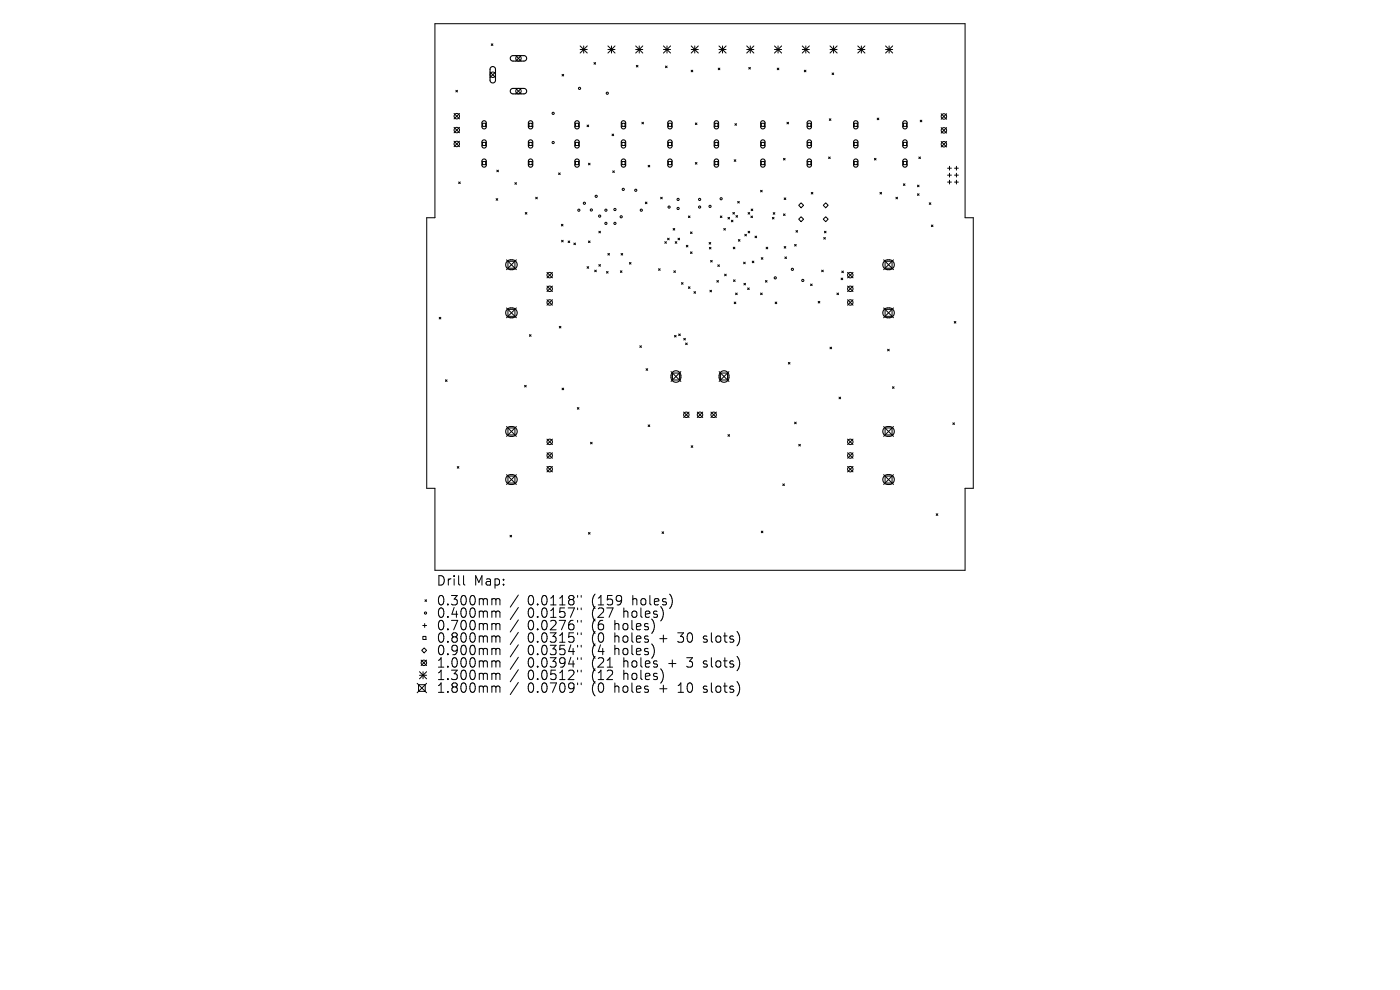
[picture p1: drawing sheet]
<svg xmlns="http://www.w3.org/2000/svg" width="297mm" height="210mm" viewBox="0 0 297 210" stroke-linecap="round" stroke-linejoin="round" font-family="sans-serif">
<defs><g id="words">
<g font-size="2.8">
<text x="92.5" y="124.5">Drill</text>
<text x="100.5" y="124.5">Map:</text>
<text x="92.5" y="128.7">0.300mm</text>
<text x="92.5" y="131.3">0.400mm</text>
<text x="111.9" y="128.7">0.0118&quot;</text>
<text x="111.9" y="131.3">0.0157&quot;</text>
<text x="125.7" y="128.7">(159</text>
<text x="125.7" y="131.3">(27</text>
<text x="132.5" y="131.3">holes)</text>
<text x="134.4" y="128.7">holes)</text>
<text x="92.5" y="134">0.700mm</text>
<text x="92.5" y="136.6">0.800mm</text>
<text x="111.9" y="134">0.0276&quot;</text>
<text x="111.9" y="136.6">0.0315&quot;</text>
<text x="125.7" y="134">(6</text>
<text x="125.7" y="136.6">(0</text>
<text x="130.6" y="134">holes)</text>
<text x="130.6" y="136.6">holes</text>
<text x="140.4" y="136.6">+</text>
<text x="144.6" y="136.6">30</text>
<text x="150.1" y="136.6">slots)</text>
<text x="92.5" y="139.3">0.900mm</text>
<text x="92.5" y="141.9">1.000mm</text>
<text x="111.9" y="139.3">0.0354&quot;</text>
<text x="111.9" y="141.9">0.0394&quot;</text>
<text x="125.7" y="139.3">(4</text>
<text x="125.7" y="141.9">(21</text>
<text x="130.6" y="139.3">holes)</text>
<text x="132.5" y="141.9">holes</text>
<text x="142.3" y="141.9">+</text>
<text x="146.5" y="141.9">3</text>
<text x="150.1" y="141.9">slots)</text>
<text x="92.5" y="144.5">1.300mm</text>
<text x="92.5" y="147.3">1.800mm</text>
<text x="111.9" y="144.5">0.0512&quot;</text>
<text x="111.9" y="147.3">0.0709&quot;</text>
<text x="125.7" y="144.5">(12</text>
<text x="125.7" y="147.3">(0</text>
<text x="130.6" y="147.3">holes</text>
<text x="132.5" y="144.5">holes)</text>
<text x="140.4" y="147.3">+</text>
<text x="144.6" y="147.3">10</text>
<text x="150.1" y="147.3">slots)</text>
</g>
</g></defs>
<g fill="none" stroke="#000" stroke-width=".21">
<path d="M92.3 5h112.4v41.2h1.8v57.4h-1.8v17.4h-112.4v-17.4h-1.8v-57.4h1.8zM96.7 19.2l.4 .3M97.1 19.2l-.4 .3M104 15.3l1.1 1.1M104.2 9.3l.4 .3M104.6 9.3l-.4 .3M105.1 15.3l-1.1 1.1M109.4 11.8l1.2 1.2M109.4 18.8l1.2 1.1M110.6 11.8l-1.2 1.2M110.6 18.8l-1.2 1.1M119.2 15.8l.4 .3"/>
<path d="M119.6 15.8l-.4 .3M123.1 9.7l1.5 1.6M123.1 10.5h1.5M123.8 9.7v1.6M124.6 9.7l-1.5 1.6M126 13.3l.4 .3M126.4 13.3l-.4 .3M129 10.5h1.5M129 9.7l1.5 1.6M129.7 9.7v1.6M130.5 9.7l-1.5 1.6M134.9 10.5h1.5"/>
<path d="M134.9 9.7l1.5 1.6M135 13.9l.3 .3M135.3 13.9l-.3 .3M135.6 9.7v1.6M136.4 9.7l-1.5 1.6M140.7 10.5h1.6M140.7 9.7l1.6 1.6M141.2 14l.3 .4M141.5 9.7v1.6M141.5 14l-.3 .4M142.3 9.7l-1.6 1.6M146.6 14.9l.4 .3"/>
<path d="M146.6 10.5h1.5M146.6 9.7l1.5 1.6M147 14.9l-.4 .3M147.4 9.7v1.6M148.1 9.7l-1.5 1.6M152.4 14.4l.3 .4M152.5 10.5h1.5M152.5 9.7l1.5 1.6M152.7 14.4l-.3 .4M153.3 9.7v1.6M154 9.7l-1.5 1.6M158.4 10.5h1.5"/>
<path d="M158.4 9.7l1.5 1.6M158.8 14.3l.4 .4M159.2 9.7v1.6M159.2 14.3l-.4 .4M159.9 9.7l-1.5 1.6M164.3 10.5h1.5M164.3 9.7l1.5 1.6M164.9 14.4l.3 .4M165.1 9.7v1.6M165.2 14.4l-.3 .4M165.8 9.7l-1.5 1.6M170.2 10.5h1.5"/>
<path d="M170.2 9.7l1.5 1.6M170.6 14.9l.4 .3M170.9 9.7v1.6M171 14.9l-.4 .3M171.7 9.7l-1.5 1.6M176.1 10.5h1.5M176.1 9.7l1.5 1.6M176.5 15.5l.4 .3M176.8 9.7v1.6M176.9 15.5l-.4 .3M177.6 9.7l-1.5 1.6M182 10.5h1.5"/>
<path d="M182 9.7l1.5 1.6M182.7 9.7v1.6M183.5 9.7l-1.5 1.6M187.9 10.5h1.5M187.9 9.7l1.5 1.6M188.6 9.7v1.6M189.4 9.7l-1.5 1.6M96.3 30l1.2 1.1M96.3 27l1.2 1.2M96.3 24.1l1.2 1.1M97.3 38.6l.3 .3M97.5 24.1l-1.2 1.1"/>
<path d="M97.5 27l-1.2 1.2M97.5 30l-1.2 1.1M97.6 38.6l-.3 .3M102.4 26.2h.6v.6h-.6zM102.4 30.2h.6v.7h-.6zM102.4 34.3h.6v.6h-.6zM105.4 36.1l.3 .3M105.7 36.1l-.3 .3M109.2 38.7l.4 .4M109.6 38.7l-.4 .4M112.2 26.2h.7v.6h-.7zM112.2 30.2h.7v.7h-.7z"/>
<path d="M112.2 34.3h.7v.6h-.7zM118.5 36.7l.3 .3M118.8 36.7l-.3 .3M122.1 26.2h.6v.6h-.6zM122.1 30.2h.6v.7h-.6zM122.1 34.3h.6v.6h-.6zM124.5 26.5l.4 .4M124.8 34.6l.4 .4M124.9 26.5l-.4 .4M125.2 34.6l-.4 .4M129.8 28.4l.4 .4M130 36.2l.3 .4"/>
<path d="M130.2 28.4l-.4 .4M130.3 36.2l-.3 .4M131.9 26.2h.7v.6h-.7zM131.9 30.2h.7v.7h-.7zM131.9 34.3h.7v.6h-.7zM136.2 25.9l.3 .4M136.5 25.9l-.3 .4M137.5 35.1l.3 .3M137.8 35.1l-.3 .3M141.8 26.2h.7v.6h-.7zM141.8 30.2h.7v.7h-.7zM141.8 34.3h.7v.6h-.7z"/>
<path d="M147.5 26.1l.4 .3M147.5 34.5l.4 .3M147.9 34.5l-.4 .3M147.9 26.1l-.4 .3M151.7 26.2h.6v.6h-.6zM151.7 30.2h.6v.7h-.6zM151.7 34.3h.6v.6h-.6zM155.8 33.9l.3 .3M155.9 26.2l.4 .4M156.1 33.9l-.3 .3M156.3 26.2l-.4 .4M161.5 26.2h.7v.6h-.7z"/>
<path d="M161.5 30.2h.7v.7h-.7zM161.5 34.3h.7v.6h-.7zM166.2 33.6l.4 .3M166.6 33.6l-.4 .3M166.9 25.9l.4 .4M167.3 25.9l-.4 .4M171.4 26.2h.6v.6h-.6zM171.4 30.2h.6v.7h-.6zM171.4 34.3h.6v.6h-.6zM175.8 33.3l.3 .3M175.9 25.2l.4 .3M176.1 33.3l-.3 .3"/>
<path d="M176.3 25.2l-.4 .3M181.2 26.2h.7v.6h-.7zM181.2 30.2h.7v.7h-.7zM181.2 34.3h.7v.6h-.7zM185.5 33.6l.3 .3M185.8 33.6l-.3 .3M186.1 25.1l.3 .3M186.4 25.1l-.3 .3M191.6 39l.4 .3M191.7 26.2h.6v.6h-.6zM191.7 30.2h.6v.7h-.6zM191.7 34.3h.6v.6h-.6z"/>
<path d="M192 39l-.4 .3M194.6 39.3l.4 .3M194.9 33.3l.4 .3M195 39.3l-.4 .3M195.2 25.5l.4 .3M195.3 33.3l-.4 .3M195.6 25.5l-.4 .3M199.7 24.1l1.1 1.2M199.7 27.1l1.1 1.1M199.7 30l1.1 1.2M200.8 24.1l-1.1 1.2M200.8 27.1l-1.1 1.1"/>
<path d="M200.8 30l-1.1 1.2M201 35.7h.8M201 37.2h.8M201 38.6h.8M201.4 35.3v.8M201.4 36.7v.9M201.4 38.2v.8M202.5 35.7h.8M202.5 37.2h.8M202.5 38.6h.8M202.9 35.3v.8M202.9 36.7v.9"/>
<path d="M202.9 38.2v.8M105.2 42.1l.4 .4M105.6 42.1l-.4 .4M107.5 55.1l2 2.1M107.8 55.4h1.4v1.5h-1.4zM109.5 55.1l-2 2.1M111.4 45.1l.4 .3M111.8 45.1l-.4 .3M113.6 41.8l.4 .4M114 41.8l-.4 .4M116 57.8l1.2 1.1M117.2 57.8l-1.2 1.1"/>
<path d="M119.1 47.6l.3 .3M119.1 51l.4 .3M119.4 47.6l-.3 .3M119.5 51l-.4 .3M120.5 51.1l.4 .4M120.9 51.1l-.4 .4M121.7 51.6l.4 .3M122.1 51.6l-.4 .3M124.5 56.6l.4 .3M124.8 51.1l.4 .4M124.9 56.6l-.4 .3M125.2 51.1l-.4 .4"/>
<path d="M126.2 57.3l.3 .3M126.5 57.3l-.3 .3M127 49.1l.4 .3M127 56.1l.4 .4M127.4 49.1l-.4 .3M127.4 56.1l-.4 .4M128.7 57.6l.3 .3M129 53.8l.3 .3M129 57.6l-.3 .3M129.3 53.8l-.3 .3M131.6 57.4l.4 .4M131.8 53.8l.3 .3"/>
<path d="M132 57.4l-.4 .4M132.1 53.8l-.3 .3M133.5 55.7l.4 .3M133.9 55.7l-.4 .3M136.9 42.9l.4 .3M137.3 42.9l-.4 .3M139.7 57l.4 .4M140.1 57l-.4 .4M140.1 41.8l.4 .4M140.5 41.8l-.4 .4M141 51.3l.4 .3M141.4 51.3l-.4 .3"/>
<path d="M141.6 50.5l.4 .4M142 50.5l-.4 .4M142.8 48.5l.3 .3M142.9 57.4l.4 .4M143.1 48.5l-.3 .3M143.2 51.3l.4 .3M143.3 57.4l-.4 .4M143.6 51.3l-.4 .3M143.8 50.5l.4 .4M144.2 50.5l-.4 .4M144.6 60l.3 .3M144.9 60l-.3 .3"/>
<path d="M145.6 52l.3 .4M145.9 52l-.3 .4M146 45.8l.4 .4M146.4 45.8l-.4 .4M146.5 49.2l.3 .3M146.5 53.4l.3 .4M146.8 49.2l-.3 .3M146.8 53.4l-.3 .4M150.4 51.4l.4 .4M150.5 52.5l.3 .3M150.7 55.2l.4 .4M150.8 51.4l-.4 .4"/>
<path d="M150.8 52.5l-.3 .3M151.1 55.2l-.4 .4M152.1 59.5l.3 .4M152.3 56.2l.3 .3M152.4 59.5l-.3 .4M152.6 56.2l-.3 .3M152.8 45.8l.4 .4M153.2 45.8l-.4 .4M153.5 48.5l.4 .3M153.7 58.2l.4 .3M153.9 48.5l-.4 .3M154.1 58.2l-.4 .3"/>
<path d="M154.4 46.1l.4 .4M154.8 46.1l-.4 .4M155.2 46.7l.3 .4M155.5 45.1l.3 .3M155.5 46.7l-.3 .4M155.6 52.4l.3 .4M155.6 59.4l.4 .3M155.8 45.1l-.3 .3M155.9 52.4l-.3 .4M156 59.4l-.4 .3M156.1 45.7l.4 .4M156.5 45.7l-.4 .4"/>
<path d="M156.5 42.7l.3 .4M156.6 50.8l.4 .4M156.8 42.7l-.3 .4M157 50.8l-.4 .4M157.7 55.6l.4 .4M158 49.7l.4 .4M158.1 55.6l-.4 .4M158.4 49.7l-.4 .4M158.7 45.1l.3 .3M158.7 49.1l.3 .3M159 45.1l-.3 .3M159 49.1l-.3 .3"/>
<path d="M159.3 45.8l.3 .4M159.3 44.3l.4 .4M159.6 55.4l.3 .3M159.6 45.8l-.3 .4M159.7 44.3l-.4 .4M159.9 55.4l-.3 .3M160.2 50.1l.3 .3M160.5 50.1l-.3 .3M161.4 40.4l.3 .3M161.5 54.6l.3 .4M161.7 40.4l-.3 .3M161.8 54.6l-.3 .4"/>
<path d="M162.4 59.5l.3 .4M162.5 52.4l.4 .4M162.7 59.5l-.3 .4M162.9 52.4l-.4 .4M163.9 46.1l.3 .4M164 45.1l.4 .4M164.2 46.1l-.3 .4M164.4 45.1l-.4 .4M166.2 45.4l.4 .3M166.4 42l.3 .3M166.4 52.3l.3 .3M166.5 54.5l.4 .4"/>
<path d="M166.6 45.4l-.4 .3M166.7 42l-.3 .3M166.7 52.3l-.3 .3M166.9 54.5l-.4 .4M168.6 51.9l.3 .3M168.9 48.9l.3 .4M168.9 51.9l-.3 .3M169.2 48.9l-.3 .4M169.4 43.6l.6-.6 .5 .6-.5 .5zM169.4 46.5l.6-.5 .5 .5-.5 .5zM172.1 40.8l.3 .4M172.4 40.8l-.3 .4"/>
<path d="M174.3 57.3l.4 .3M174.6 43.6l.6-.6 .5 .6-.5 .5zM174.6 46.5l.6-.5 .5 .5-.5 .5zM174.7 57.3l-.4 .3M174.8 50.4l.3 .3M174.9 49.1l.3 .3M175.1 50.4l-.3 .3M175.2 49.1l-.3 .3M178.4 59l.4 .3M178.6 57.5l.3 .3M178.8 59l-.4 .3M178.9 57.5l-.3 .3"/>
<path d="M179.8 57.8l1.2 1.1M181 57.8l-1.2 1.1M186.7 40.8l.3 .4M187 40.8l-.3 .4M187.5 55.1l2 2.1M187.8 55.4h1.4v1.5h-1.4zM189.5 55.1l-2 2.1M190.1 41.8l.3 .4M190.4 41.8l-.3 .4M194.6 41.1l.4 .4M195 41.1l-.4 .4M197.1 43l.4 .4"/>
<path d="M197.5 43l-.4 .4M197.6 47.7l.3 .4M197.9 47.7l-.3 .4M93.2 67.3l.3 .4M93.5 67.3l-.3 .4M107.5 65.3l2 2.1M107.8 65.6h1.4v1.5h-1.4zM109.5 65.3l-2 2.1M112.3 71l.4 .3M112.7 71l-.4 .3M116 60.7l1.2 1.1M116 63.6l1.2 1.1"/>
<path d="M117.2 60.7l-1.2 1.1M117.2 63.6l-1.2 1.1M118.6 69.2l.4 .4M119 69.2l-.4 .4M135.7 73.4l.4 .3M136.1 73.4l-.4 .3M137.1 78.2l.3 .4M137.4 78.2l-.3 .4M142.4 78.8l2 2.1M142.7 79.1h1.4v1.5h-1.4zM143.1 71.1l.3 .4M143.4 71.1l-.3 .4"/>
<path d="M144 70.8l.3 .4M144.3 70.8l-.3 .4M144.4 78.8l-2 2.1M145.1 71.8l.3 .3M145.4 71.8l-.3 .3M145.4 72.8l.4 .3M145.8 72.8l-.4 .3M146 60.8l.4 .4M146.4 60.8l-.4 .4M147.2 61.9l.4 .3M147.6 61.9l-.4 .3M150.6 61.6l.3 .3"/>
<path d="M150.9 61.6l-.3 .3M152.6 78.8l2 2.1M152.9 79.1h1.4v1.5h-1.4zM154.6 78.8l-2 2.1M155.8 64.1l.3 .3M156.1 62.2l.3 .3M156.1 64.1l-.3 .3M156.4 62.2l-.3 .3M157.8 60.1l.4 .3M158.2 60.1l-.4 .3M158.6 61.1l.4 .3M159 61.1l-.4 .3"/>
<path d="M161.4 62.2l.3 .3M161.7 62.2l-.3 .3M164.4 64.1l.4 .3M164.8 64.1l-.4 .3M167.2 76.9l.4 .3M167.6 76.9l-.4 .3M172 60.2l.3 .4M172.3 60.2l-.3 .4M173.6 63.9l.3 .4M173.9 63.9l-.3 .4M176.1 73.6l.3 .4M176.4 73.6l-.3 .4"/>
<path d="M177.5 62.2l.4 .3M177.9 62.2l-.4 .3M179.8 60.7l1.2 1.1M179.8 63.6l1.2 1.1M181 60.7l-1.2 1.1M181 63.6l-1.2 1.1M187.5 65.3l2 2.1M187.8 65.6h1.4v1.5h-1.4zM188.3 74.1l.3 .3M188.6 74.1l-.3 .3M189.5 65.3l-2 2.1M202.4 68.2l.4 .3"/>
<path d="M202.8 68.2l-.4 .3M94.5 80.6l.3 .3M94.8 80.6l-.3 .3M97 99l.4 .3M97.4 99l-.4 .3M107.5 90.5l2 2.1M107.8 90.8h1.4v1.5h-1.4zM109.5 90.5l-2 2.1M111.3 81.7l.3 .4M111.6 81.7l-.3 .4M116 93.1l1.2 1.2M116 96l1.2 1.2"/>
<path d="M116 98.9l1.2 1.2M117.2 93.1l-1.2 1.2M117.2 96l-1.2 1.2M117.2 98.9l-1.2 1.2M119.2 82.3l.4 .4M119.6 82.3l-.4 .4M122.5 86.5l.3 .3M122.8 86.5l-.3 .3M125.3 93.8l.3 .4M125.6 93.8l-.3 .4M137.5 90.1l.3 .4M137.8 90.1l-.3 .4"/>
<path d="M145 87.4l1.2 1.2M146.2 87.4l-1.2 1.2M146.6 94.6l.4 .3M147 94.6l-.4 .3M147.9 87.4l1.2 1.2M149.1 87.4l-1.2 1.2M150.8 87.4l1.2 1.2M152 87.4l-1.2 1.2M154.4 92.2l.4 .3M154.8 92.2l-.4 .3M168.6 89.5l.3 .4M168.9 89.5l-.3 .4"/>
<path d="M169.5 94.3l.3 .3M169.8 94.3l-.3 .3M178 84.2l.3 .4M178.3 84.2l-.3 .4M179.8 93.1l1.2 1.2M179.8 96l1.2 1.2M179.8 98.9l1.2 1.2M181 93.1l-1.2 1.2M181 96l-1.2 1.2M181 98.9l-1.2 1.2M187.5 90.5l2 2.1M187.8 90.8h1.4v1.5h-1.4z"/>
<path d="M189.3 82l.4 .4M189.5 90.5l-2 2.1M189.7 82l-.4 .4M202.1 89.7l.4 .3M202.5 89.7l-.4 .3M107.5 100.7l2 2.1M107.8 101h1.4v1.5h-1.4zM108.2 113.6l.3 .3M108.5 113.6l-.3 .3M109.5 100.7l-2 2.1M124.8 113l.4 .3M125.2 113l-.4 .3"/>
<path d="M140.4 112.8l.4 .4M140.8 112.8l-.4 .4M161.5 112.7l.3 .3M161.8 112.7l-.3 .3M166.1 102.7l.3 .3M166.4 102.7l-.3 .3M187.5 100.7l2 2.1M187.8 101h1.4v1.5h-1.4zM189.5 100.7l-2 2.1M198.6 109l.4 .3M199 109l-.4 .3M89.7 132.7h.8"/>
<path d="M89.7 135h.7v.7h-.7zM90 137.4l.5 .6-.5 .5-.5-.5zM90.1 132.3v.8M90.2 127.2l.3 .4M90.5 127.2l-.3 .4M98.3 122.1v1.7l.3 .3M104.6 127l.5 .1 .1 .2M104.6 129.6h.3l.3 .3M104.6 132.3h.3l.3 .3M104.6 134.9h.3l.3 .3M104.6 137.5l.5 .1 .1 .2M105.2 127.3l.3-.3 .5 .1 .1 1.2"/>
<path d="M105.2 127.3v1M105.2 129.9v1.1M105.2 132.6v1M105.2 135.2v1M105.2 137.8v1.1M105.2 129.9l.3-.3 .5 .1 .1 1.3M105.2 132.6l.3-.3 .5 .1 .1 1.2M105.2 135.2l.3-.3 .5 .1 .1 1.2M105.2 137.8l.3-.3 .5 .1 .1 1.3M110 126.2l-1.8 2.6M110 128.9l-1.8 2.5M110 131.5l-1.8 2.6"/>
<path d="M110 134.1l-1.8 2.6M110 136.8l-1.8 2.6M110 139.4l-1.8 2.6M122.5 126.3v.4M122.5 129v.3M122.5 131.6v.4M122.5 134.2v.4M122.5 136.9v.4M122.5 139.5v.4M123.3 126.3v.4M123.3 129v.3M123.3 131.6v.4"/>
<path d="M123.3 134.2v.4M123.3 136.9v.4M123.3 139.5v.4M149.2 136.1l.2 .1M149.3 135v.5M88.5 145l2 2M88.8 145.2h1.4v1.5h-1.4zM89 142.5l1.5 1.5M89 143.2h1.5M89.3 140l1.2 1.2M89.7 142.5v1.5M90.5 140l-1.2 1.2"/>
<path d="M90.5 142.5l-1.5 1.5M90.5 145l-2 2M104.6 140.2l.5 .1 .1 .2M104.6 142.8h.3l.3 .3M104.6 145.5l.5 .1 .1 .2M105.2 140.5v1M105.2 143.1v1.1M105.2 145.8v1.1M105.2 140.5l.3-.3 .5 .1 .1 1.2M105.2 143.1l.3-.3 .5 .1 .1 1.3M105.2 145.8l.3-.3 .5 .1 .1 1.3M110 142.1l-1.8 2.5"/>
<path d="M110 144.8l-1.8 2.5M122.5 142.2v.3M122.5 144.9v.3M123.3 142.2v.3M123.3 144.9v.3M149.2 141.4l.2 .1M149.2 146.8l.2 .1M149.3 140.3v.5M149.3 145.6v.5"/>
<circle cx="104.5" cy="15.9" r=".58"/>
<circle cx="110" cy="19.3" r=".58"/>
<circle cx="110" cy="12.4" r=".58"/>
<circle cx="122.9" cy="18.7" r=".23"/>
<circle cx="128.8" cy="19.8" r=".23"/>
<circle cx="96.9" cy="30.5" r=".58"/>
<circle cx="96.9" cy="27.6" r=".58"/>
<circle cx="96.9" cy="24.6" r=".58"/>
<circle cx="117.3" cy="30.2" r=".23"/>
<circle cx="117.3" cy="24" r=".23"/>
<circle cx="200.2" cy="24.7" r=".58"/>
<circle cx="200.2" cy="30.6" r=".58"/>
<circle cx="200.2" cy="27.7" r=".58"/>
<circle cx="116.6" cy="58.4" r=".58"/>
<circle cx="122.8" cy="44.6" r=".23"/>
<circle cx="124" cy="43.1" r=".23"/>
<circle cx="125.4" cy="44.5" r=".23"/>
<circle cx="126.5" cy="41.6" r=".23"/>
<circle cx="127.2" cy="45.8" r=".23"/>
<circle cx="128.5" cy="44.6" r=".23"/>
<circle cx="128.5" cy="47.4" r=".23"/>
<circle cx="130.5" cy="44.4" r=".23"/>
<circle cx="130.5" cy="47.4" r=".23"/>
<circle cx="131.8" cy="46" r=".23"/>
<circle cx="132.2" cy="40.2" r=".23"/>
<circle cx="134.9" cy="40.4" r=".23"/>
<circle cx="136.1" cy="44.6" r=".23"/>
<circle cx="141.9" cy="43.9" r=".23"/>
<circle cx="143.9" cy="42.3" r=".23"/>
<circle cx="143.9" cy="44.2" r=".23"/>
<circle cx="148.4" cy="42.3" r=".23"/>
<circle cx="148.4" cy="43.9" r=".23"/>
<circle cx="150.6" cy="43.8" r=".23"/>
<circle cx="153" cy="42.2" r=".23"/>
<circle cx="164.5" cy="58.9" r=".23"/>
<circle cx="168.1" cy="57.1" r=".23"/>
<circle cx="170.3" cy="59.5" r=".23"/>
<circle cx="180.4" cy="58.4" r=".58"/>
<circle cx="116.6" cy="64.2" r=".58"/>
<circle cx="116.6" cy="61.3" r=".58"/>
<circle cx="180.4" cy="64.2" r=".58"/>
<circle cx="180.4" cy="61.3" r=".58"/>
<circle cx="116.6" cy="96.6" r=".58"/>
<circle cx="116.6" cy="93.7" r=".58"/>
<circle cx="116.6" cy="99.5" r=".58"/>
<circle cx="145.6" cy="88" r=".58"/>
<circle cx="148.5" cy="88" r=".58"/>
<circle cx="151.4" cy="88" r=".58"/>
<circle cx="180.4" cy="96.6" r=".58"/>
<circle cx="180.4" cy="93.7" r=".58"/>
<circle cx="180.4" cy="99.5" r=".58"/>
<circle cx="90.3" cy="130" r=".23"/>
<circle cx="89.9" cy="140.6" r=".58"/>
</g>
<g fill="none" stroke="#000" stroke-width=".23">
<path d="M104.1 14.3l.6-.1 .4 .4v2.5l-.5 .5-.4-.1-.2-.4v-2.5zM108.4 12l.4-.2h2.4l.4 .2 .1 .5-.5 .4h-2.5l-.4-.4zM108.4 18.9l.4-.1h2.4l.4 .2 .1 .4-.5 .5h-2.5l-.4-.4zM102.4 25.7l.4-.1 .4 .4v1l-.4 .3h-.3l-.2-.3-.1-1zM102.4 29.8l.4-.1 .4 .3v1.1l-.4 .3-.3-.1-.2-.2-.1-1zM102.4 33.9l.4-.2 .4 .4v1l-.4 .3h-.3l-.2-.3-.1-1zM112.2 25.7l.5-.1 .3 .4v1l-.3 .3h-.4l-.2-.3v-1zM112.2 29.8l.5-.1 .3 .3v1.1l-.3 .3-.4-.1-.2-.2v-1zM112.2 33.9l.5-.2 .3 .4v1l-.3 .3h-.4l-.2-.3v-1zM122.1 25.7l.4-.1 .4 .4v1l-.4 .3h-.3l-.2-.3zM122.1 29.8l.4-.1 .4 .3v1.1l-.4 .3-.3-.1-.2-.2zM122.1 33.9l.4-.2 .4 .4v1l-.4 .3h-.3l-.2-.3z"/>
<path d="M131.9 25.7l.5-.1 .3 .4v1l-.3 .3h-.4l-.2-.3zM131.9 29.8l.5-.1 .3 .3v1.1l-.3 .3-.4-.1-.2-.2zM131.9 33.9l.5-.2 .3 .4v1l-.3 .3h-.4l-.2-.3zM141.8 25.7l.4-.1 .4 .4v1l-.4 .3h-.3l-.2-.3zM141.8 29.8l.4-.1 .4 .3v1.1l-.4 .3-.3-.1-.2-.2zM141.8 33.9l.4-.2 .4 .4v1l-.4 .3h-.3l-.2-.3zM151.7 25.7l.4-.1 .3 .4v1l-.3 .3h-.4l-.2-.3v-1zM151.7 29.8l.4-.1 .3 .3v1.1l-.3 .3-.4-.1-.2-.2v-1zM151.7 33.9l.4-.2 .3 .4v1l-.3 .3h-.4l-.2-.3v-1zM161.5 25.7l.5-.1 .3 .4v1l-.3 .3h-.4l-.2-.3v-1zM161.5 29.8l.5-.1 .3 .3v1.1l-.3 .3-.4-.1-.2-.2v-1zM161.5 33.9l.5-.2 .3 .4v1l-.3 .3h-.4l-.2-.3v-1z"/>
<path d="M171.4 25.7l.4-.1 .3 .4v1l-.3 .3h-.3l-.3-.3v-1zM171.4 29.8l.4-.1 .3 .3v1.1l-.3 .3-.3-.1-.3-.2v-1zM171.4 33.9l.4-.2 .3 .4v1l-.3 .3h-.3l-.3-.3v-1zM181.2 25.7l.5-.1 .3 .4v1l-.3 .3h-.4l-.2-.3v-1zM181.2 29.8l.5-.1 .3 .3v1.1l-.3 .3-.4-.1-.2-.2v-1zM181.2 33.9l.5-.2 .3 .4v1l-.3 .3h-.4l-.2-.3v-1zM191.7 25.7l.4-.1 .3 .4v1l-.3 .3h-.4l-.2-.3v-1zM191.7 29.8l.4-.1 .3 .3v1.1l-.3 .3-.4-.1-.2-.2v-1zM191.7 33.9l.4-.2 .3 .4v1l-.3 .3h-.4l-.2-.3v-1zM107.6 55.4l.5-.2 .6-.1a1.04 1.04 0 0 1 1 1.1 1.04 1.04 0 0 1-1 1h-.4a1.04 1.04 0 0 1-.9-.6 1.04 1.04 0 0 1 .2-1.2zM187.6 55.4l.5-.2 .6-.1a1.04 1.04 0 0 1 1 1.1 1.04 1.04 0 0 1-1 1h-.4a1.04 1.04 0 0 1-.9-.6 1.04 1.04 0 0 1 .2-1.2zM107.6 65.6l.5-.2 .6-.1a1.04 1.04 0 0 1 1 1.1 1.04 1.04 0 0 1-1 1h-.4a1.04 1.04 0 0 1-.9-.6 1.04 1.04 0 0 1 .2-1.2z"/>
<path d="M142.7 79a1.04 1.04 0 0 1 1.1-.3 1.04 1.04 0 0 1 .6 1v.3a1.04 1.04 0 0 1-1 1.1 1.04 1.04 0 0 1-1-1.1v-.6zM152.9 79a1.04 1.04 0 0 1 1.1-.3 1.04 1.04 0 0 1 .6 1v.3a1.04 1.04 0 0 1-1 1.1 1.04 1.04 0 0 1-1-1.1v-.6zM187.6 65.6l.5-.2 .6-.1a1.04 1.04 0 0 1 1 1.1 1.04 1.04 0 0 1-1 1h-.4a1.04 1.04 0 0 1-.9-.6 1.04 1.04 0 0 1 .2-1.2zM107.6 90.8l.5-.3h.6a1.04 1.04 0 0 1 1 1 1.04 1.04 0 0 1-1 1.1h-.4a1.04 1.04 0 0 1-.9-.7 1.04 1.04 0 0 1 .2-1.1zM187.6 90.8l.5-.3h.6a1.04 1.04 0 0 1 1 1 1.04 1.04 0 0 1-1 1.1h-.4a1.04 1.04 0 0 1-.9-.7 1.04 1.04 0 0 1 .2-1.1zM107.6 101l.5-.3h.6a1.04 1.04 0 0 1 1 1 1.04 1.04 0 0 1-1 1.1h-.4a1.04 1.04 0 0 1-.9-.7 1.04 1.04 0 0 1 .2-1.1zM187.6 101l.5-.3h.6a1.04 1.04 0 0 1 1 1 1.04 1.04 0 0 1-1 1.1h-.4a1.04 1.04 0 0 1-.9-.7 1.04 1.04 0 0 1 .2-1.1z"/>
</g>
<use href="#words"/>
</svg>
